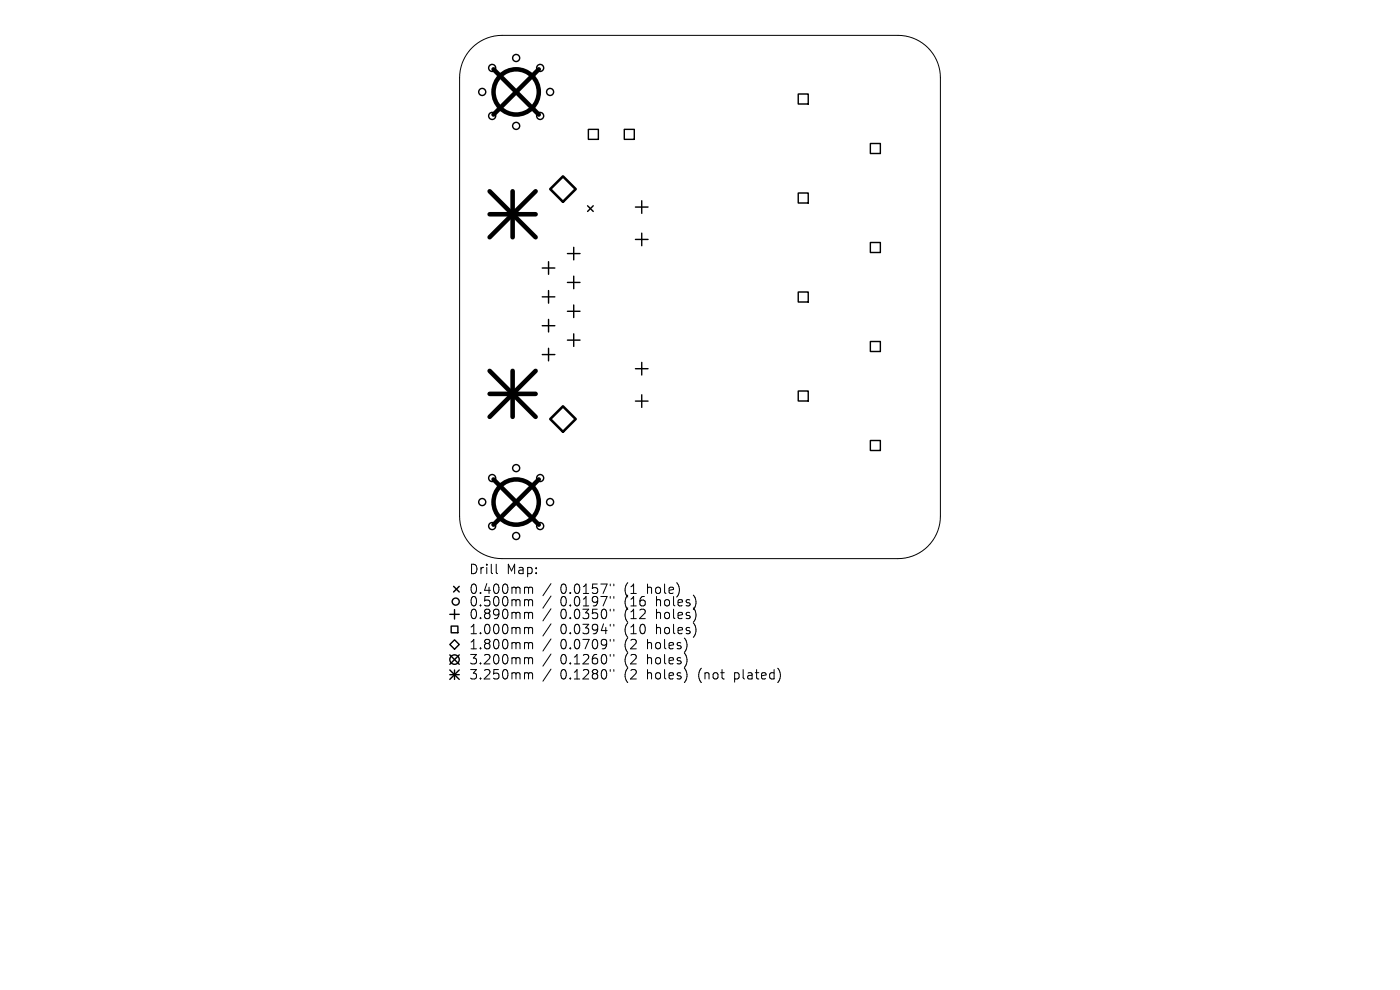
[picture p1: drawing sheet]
<svg xmlns="http://www.w3.org/2000/svg" width="297mm" height="210mm" viewBox="0 0 297 210" stroke-linecap="round" stroke-linejoin="round" font-family="sans-serif">
<defs><g id="words">
<g font-size="2.8">
<text x="99.4" y="122.1">Drill</text>
<text x="107.4" y="122.1">Map:</text>
<text x="99.4" y="126.3">0.400mm</text>
<text x="99.4" y="128.9">0.500mm</text>
<text x="99.4" y="131.6">0.890mm</text>
<text x="118.9" y="126.3">0.0157&quot;</text>
<text x="118.9" y="128.9">0.0197&quot;</text>
<text x="118.9" y="131.6">0.0350&quot;</text>
<text x="132.6" y="126.3">(1</text>
<text x="132.6" y="128.9">(16</text>
<text x="132.6" y="131.6">(12</text>
<text x="137.6" y="126.3">hole)</text>
<text x="139.5" y="128.9">holes)</text>
<text x="139.5" y="131.6">holes)</text>
<text x="99.4" y="134.8">1.000mm</text>
<text x="118.9" y="134.8">0.0394&quot;</text>
<text x="132.6" y="134.8">(10</text>
<text x="139.5" y="134.8">holes)</text>
<text x="99.4" y="138">1.800mm</text>
<text x="99.4" y="141.2">3.200mm</text>
<text x="118.9" y="138">0.0709&quot;</text>
<text x="118.9" y="141.2">0.1260&quot;</text>
<text x="132.6" y="138">(2</text>
<text x="132.6" y="141.2">(2</text>
<text x="137.6" y="138">holes)</text>
<text x="137.6" y="141.2">holes)</text>
<text x="99.4" y="144.4">3.250mm</text>
<text x="118.9" y="144.4">0.1280&quot;</text>
<text x="132.6" y="144.4">(2</text>
<text x="137.6" y="144.4">holes)</text>
<text x="148.6" y="144.4">(not</text>
<text x="156.4" y="144.4">plated)</text>
</g>
</g></defs>
<g fill="none" stroke="#000" stroke-width=".21">
<path d="M100.1 10.1a9 9 0 0 1 6.4-2.6h84a9 9 0 0 1 9 9v93a9 9 0 0 1-9 9h-84a9 9 0 0 1-9-9v-93a9 9 0 0 1 2.6-6.4zM105.3 119.7v1.7l.3 .3M111.6 124.6l.4 .1 .1 .1M111.6 127.2h.2l.3 .3M111.6 129.9h.2l.3 .3M111.6 133.1l.4 .1 .1 .2M111.6 136.3l.4 .1 .1 .2M111.6 139.5l.4 .1 .1 .2M112.1 124.8l.3-.2 .5 .1 .1 1.2M112.1 124.8v1.1M112.1 127.5v1M112.1 130.2v1"/>
<path d="M112.1 133.4v1M112.1 136.6v1M112.1 139.8v1M112.1 127.5l.3-.3 .5 .1 .1 1.2M112.1 130.2l.3-.3 .5 .1 .1 1.2M112.1 133.4l.3-.3 .5 .1 .1 1.2M112.1 136.6l.3-.3 .5 .1 .1 1.2M112.1 139.8l.3-.3 .5 .1 .1 1.2M116.9 123.8l-1.7 2.6M116.9 126.4l-1.7 2.6M116.9 129.1l-1.7 2.6M116.9 132.3l-1.7 2.6"/>
<path d="M116.9 135.5l-1.7 2.6M116.9 138.7l-1.7 2.6M129.5 123.9v.4M129.5 126.5v.4M129.5 129.2v.4M129.5 132.4v.4M129.5 135.6v.4M129.5 138.8v.4M130.2 123.9v.4M130.2 126.5v.4M130.2 129.2v.4M130.2 132.4v.4"/>
<path d="M130.2 135.6v.4M130.2 138.8v.4M111.6 142.7l.4 .1 .1 .2M112.1 143v1M112.1 143l.3-.3 .5 .1 .1 1.2M116.9 141.9l-1.7 2.6M129.5 142v.4M130.2 142v.4"/>
</g>
<g fill="none" stroke="#000" stroke-width=".3">
<path d="M169.3 19.9h2.2v2.2h-2.2zM124.8 27.4h2.1v2.2h-2.1zM132.4 27.4h2.2v2.2h-2.2zM184.6 30.4h2.2v2.2h-2.2zM115 56.9h2.7M116.4 55.5v2.7M120.4 53.8h2.6M120.4 59.9h2.6M121.7 52.5v2.6M121.7 58.6v2.6M124.7 43.7l1.2 1.2M125.9 43.7l-1.2 1.2"/>
<path d="M134.8 43.9h2.7M134.8 50.8h2.7M136.1 42.6v2.7M136.1 49.5v2.6M169.3 40.9h2.2v2.2h-2.2zM184.6 51.4h2.2v2.2h-2.2zM115 63h2.7M115 69.1h2.7M115 75.2h2.7M116.4 61.6v2.7M116.4 67.8v2.6M116.4 73.9v2.6"/>
<path d="M120.4 66h2.6M120.4 72.2h2.6M121.7 64.7v2.7M121.7 70.8v2.7M134.8 78.2h2.7M136.1 76.9v2.6M169.3 61.9h2.2v2.2h-2.2zM184.6 72.4h2.2v2.2h-2.2zM134.8 85.1h2.7M136.1 83.7v2.7M169.3 82.9h2.2v2.2h-2.2zM184.6 93.4h2.2v2.2h-2.2z"/>
<path d="M95.4 136.7l1-1 1 1-1 1zM95.4 130.3h2M95.4 138.9l2 2M95.7 132.8h1.4v1.4h-1.4zM96.2 124.4l1.2 1.2M96.4 129.3v2M97.4 124.4l-1.2 1.2M97.4 138.9l-2 2M95.4 142.1l2 2M95.4 143.1h2M96.4 142.1v2M97.4 142.1l-2 2"/>
<circle cx="102.3" cy="19.5" r=".75"/>
<circle cx="104.4" cy="14.4" r=".75"/>
<circle cx="109.5" cy="12.3" r=".75"/>
<circle cx="114.6" cy="14.4" r=".75"/>
<circle cx="116.7" cy="19.5" r=".75"/>
<circle cx="104.4" cy="24.6" r=".75"/>
<circle cx="109.5" cy="26.7" r=".75"/>
<circle cx="114.6" cy="24.6" r=".75"/>
<circle cx="109.5" cy="99.3" r=".75"/>
<circle cx="102.3" cy="106.5" r=".75"/>
<circle cx="104.4" cy="111.6" r=".75"/>
<circle cx="104.4" cy="101.4" r=".75"/>
<circle cx="109.5" cy="113.7" r=".75"/>
<circle cx="114.6" cy="111.6" r=".75"/>
<circle cx="114.6" cy="101.4" r=".75"/>
<circle cx="116.7" cy="106.5" r=".75"/>
<circle cx="96.4" cy="139.9" r="1"/>
<circle cx="96.7" cy="127.6" r=".75"/>
</g>
<path d="M116.7 40.1l2.7-2.7 2.7 2.7-2.7 2.7zM116.7 88.9l2.7-2.7 2.7 2.7-2.7 2.7z" fill="none" stroke="#000" stroke-width=".54"/>
<g fill="none" stroke="#000" stroke-width=".96">
<path d="M104.7 14.7l9.6 9.6M114.3 14.7l-9.6 9.6M104.7 101.7l9.6 9.6M114.3 101.7l-9.6 9.6"/>
<circle cx="109.5" cy="19.5" r="4.8"/>
<circle cx="109.5" cy="106.5" r="4.8"/>
</g>
<path d="M103.9 40.6l9.7 9.7M103.9 45.5h9.7M108.8 40.6v9.7M113.6 40.6l-9.7 9.7M103.9 78.7l9.7 9.7M108.8 78.7v9.7M113.6 78.7l-9.7 9.7M103.9 83.6h9.7" fill="none" stroke="#000" stroke-width=".97"/>
<use href="#words"/>
</svg>
